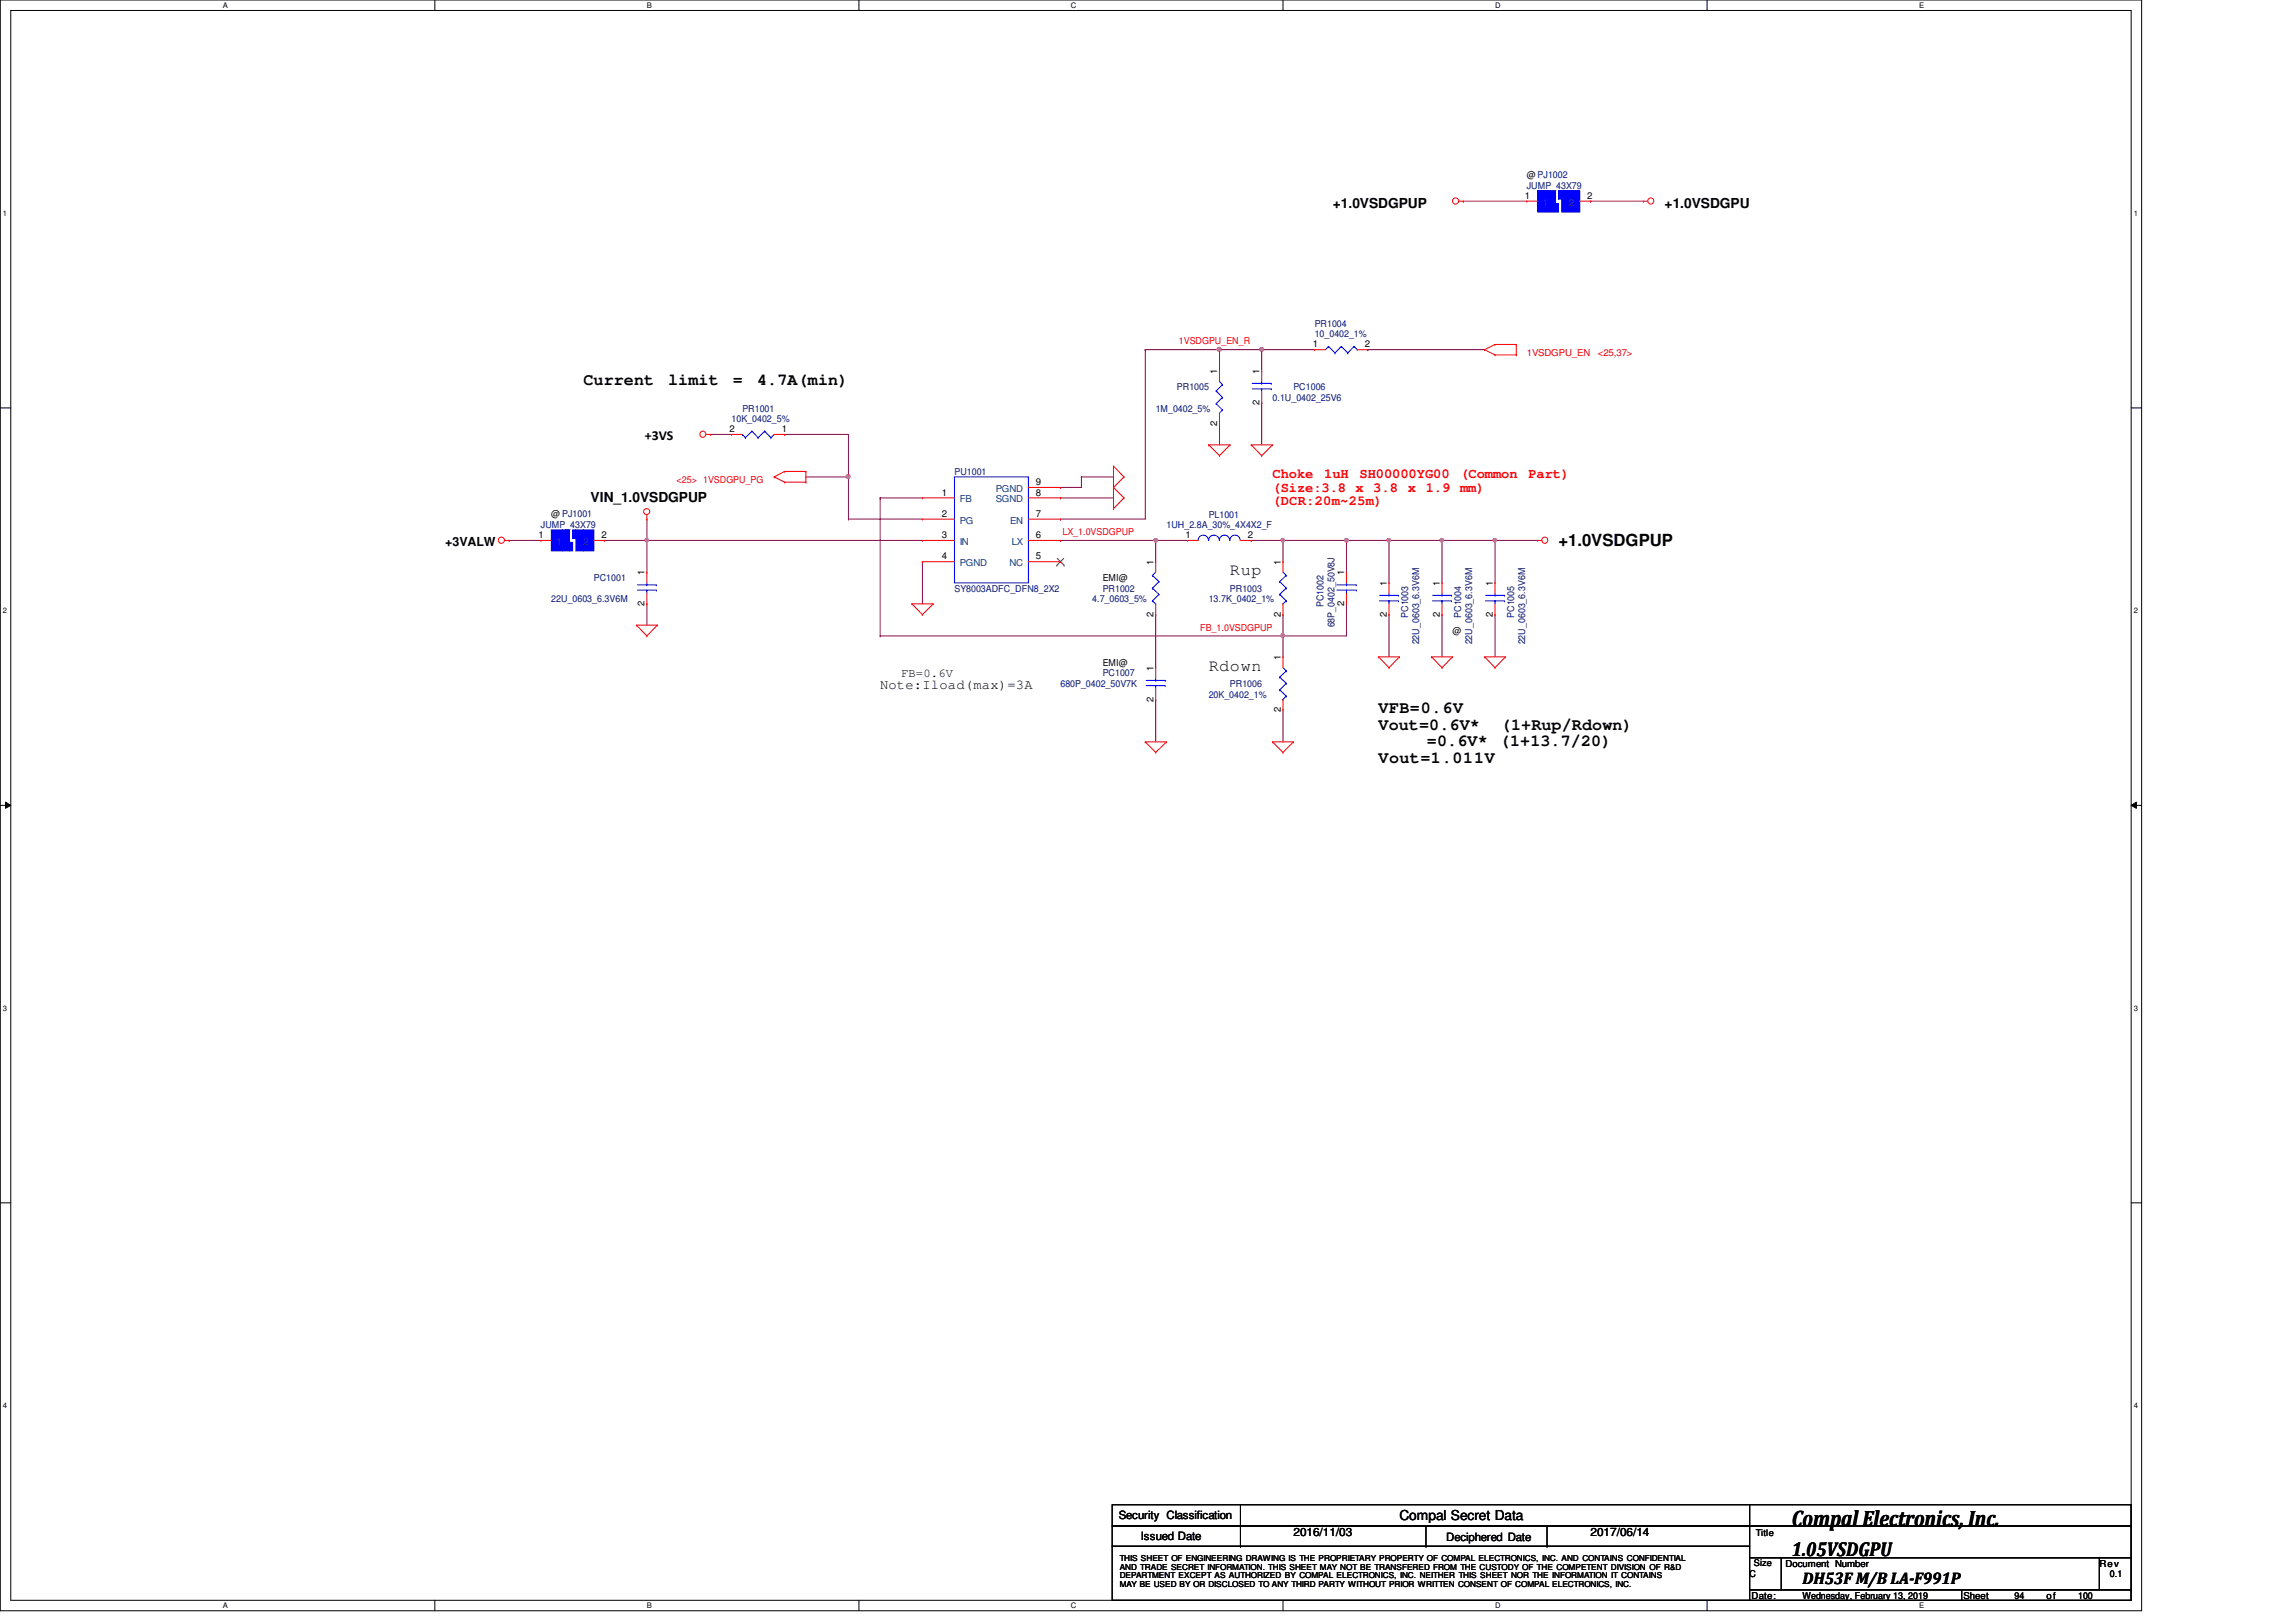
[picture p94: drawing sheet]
<svg xmlns="http://www.w3.org/2000/svg" width="297mm" height="210mm" viewBox="0 0 297 210" stroke-linecap="round" stroke-linejoin="round" font-family="sans-serif">
<defs><g id="words">
<text font-size="2.9" x="231.8" y="197.5">Compal Electronics, Inc.</text>
<text font-size="2.6" x="231.8" y="201.3">1.05VSDGPU</text>
<g font-size="2.2">
<text x="75.5" y="49.8">Current</text>
<text x="86.4" y="49.8">limit</text>
<text x="94.8" y="49.8">=</text>
<text x="98" y="49.8">4.7A(min)</text>
<text x="201.6" y="70.6">+1.0VSDGPUP</text>
<text x="159.1" y="74.5">Rup</text>
<text x="156.4" y="86.8">Rdown</text>
<text x="178.3" y="92.3">VFB=0.6V</text>
<text x="178.3" y="94.4">Vout=0.6V*</text>
<text x="194.2" y="94.4">(1+Rup/Rdown)</text>
<text x="178.3" y="98.8">Vout=1.011V</text>
<text x="184.6" y="96.6">=0.6V*</text>
<text x="194.1" y="96.6">(1+13.7/20)</text>
<text x="233.2" y="205">DH53F M/B LA-F991P</text>
</g>
<g font-size="1.8">
<text x="172.4" y="26.9">+1.0VSDGPUP</text>
<text x="215.3" y="26.9">+1.0VSDGPU</text>
<text x="83.4" y="56.9">+3VS</text>
<text x="76.4" y="65">VIN_1.0VSDGPUP</text>
<text x="113.9" y="89.2">Note:Iload(max)=3A</text>
<text x="181.1" y="196.8">Compal Secret Data</text>
</g>
<g font-size="1.8" fill="#f00">
<text x="164.6" y="61.8">Choke</text>
<text x="164.6" y="63.6">(Size:3.8 x 3.8</text>
<text x="164.6" y="65.4">(DCR:20m~25m)</text>
<text x="171.3" y="61.8">1uH</text>
<text x="175.9" y="61.8">SH00000YG00</text>
<text x="182.1" y="63.6">x</text>
<text x="184.4" y="63.6">1.9</text>
<text x="188.9" y="63.6">mm)</text>
<text x="188.9" y="61.8">(Common</text>
<text x="197.7" y="61.8">Part)</text>
</g>
<g font-size="1.6">
<text x="57.6" y="70.7">+3VALW</text>
<text x="116.6" y="87.6">FB=0.6V</text>
</g>
<g font-size="1.5">
<text x="144.7" y="196.6">Security Classification</text>
<text x="147.6" y="199.3">Issued Date</text>
<text x="167.3" y="198.8">2016/11/03</text>
<text x="187.1" y="199.4">Deciphered Date</text>
<text x="205.8" y="198.8">2017/06/14</text>
</g>
<g font-size="1.2">
<text x="197.5" y="23.1">@ PJ1002</text>
<text x="197.3" y="25.7">1</text>
<text x="205.3" y="25.7">2</text>
<text x="169.8" y="45">1</text>
<text x="176.6" y="45">2</text>
<text x="157.5" y="48.4" transform="rotate(-90 157.5 48.4)">1</text>
<text x="162.9" y="52.4" transform="rotate(-90 162.9 52.4)">2</text>
<text x="162.9" y="48.4" transform="rotate(-90 162.9 48.4)">1</text>
<text x="94.4" y="55.9">2</text>
<text x="101.1" y="55.9">1</text>
<text x="157.5" y="55.1" transform="rotate(-90 157.5 55.1)">2</text>
<text x="121.8" y="64.1">1</text>
<text x="134" y="62.8">9</text>
<text x="134" y="64.1">8</text>
<text x="69.7" y="69.6">1</text>
<text x="71.3" y="67">@ PJ1001</text>
<text x="77.8" y="69.6">2</text>
<text x="121.8" y="66.9">2</text>
<text x="121.8" y="69.6">3</text>
<text x="134" y="66.9">7</text>
<text x="134" y="69.6">6</text>
<text x="153.4" y="69.6">1</text>
<text x="161.5" y="69.6">2</text>
<text x="83.4" y="74.5" transform="rotate(-90 83.4 74.5)">1</text>
<text x="121.8" y="72.4">4</text>
<text x="134" y="72.4">5</text>
<text x="142.7" y="75.2">EMI@</text>
<text x="149.2" y="73.1" transform="rotate(-90 149.2 73.1)">1</text>
<text x="165.7" y="73.1" transform="rotate(-90 165.7 73.1)">1</text>
<text x="173.9" y="74.5" transform="rotate(-90 173.9 74.5)">1</text>
<text x="179.4" y="75.8" transform="rotate(-90 179.4 75.8)">1</text>
<text x="186.3" y="75.8" transform="rotate(-90 186.3 75.8)">1</text>
<text x="193.1" y="75.8" transform="rotate(-90 193.1 75.8)">1</text>
<text x="83.4" y="78.4" transform="rotate(-90 83.4 78.4)">2</text>
<text x="149.2" y="79.8" transform="rotate(-90 149.2 79.8)">2</text>
<text x="165.7" y="79.8" transform="rotate(-90 165.7 79.8)">2</text>
<text x="173.9" y="78.4" transform="rotate(-90 173.9 78.4)">2</text>
<text x="179.4" y="79.8" transform="rotate(-90 179.4 79.8)">2</text>
<text x="186.3" y="79.8" transform="rotate(-90 186.3 79.8)">2</text>
<text x="187.9" y="82">@</text>
<text x="193.1" y="79.8" transform="rotate(-90 193.1 79.8)">2</text>
<text x="142.7" y="86.1">EMI@</text>
<text x="149.2" y="86.8" transform="rotate(-90 149.2 86.8)">1</text>
<text x="165.7" y="85.4" transform="rotate(-90 165.7 85.4)">1</text>
<text x="149.2" y="90.8" transform="rotate(-90 149.2 90.8)">2</text>
<text x="165.7" y="92.2" transform="rotate(-90 165.7 92.2)">2</text>
<text x="226.9" y="202.7">Size</text>
<text x="227.2" y="198.7">Title</text>
<text x="231" y="202.7">Document Number</text>
<text x="271.6" y="202.7">Rev</text>
<text x="226.3" y="204.1">C</text>
<text x="226.6" y="206.9">Date:</text>
<text x="233.2" y="206.9">Wednesday, February 13, 2019</text>
<text x="254" y="206.9">Sheet</text>
<text x="260.6" y="206.9">94</text>
<text x="264.7" y="206.9">of</text>
<text x="268.9" y="206.9">100</text>
<text x="273" y="204.1">0.1</text>
</g>
<g font-size="1.2" fill="#000080">
<text x="197.5" y="24.4">JUMP_43X79</text>
<text x="170.1" y="42.3">PR1004</text>
<text x="170.1" y="43.6">10_0402_1%</text>
<text x="96" y="53.3">PR1001</text>
<text x="149.5" y="53.3">1M_0402_5%</text>
<text x="152.3" y="50.5">PR1005</text>
<text x="164.6" y="51.9">0.1U_0402_25V6</text>
<text x="167.3" y="50.5">PC1006</text>
<text x="94.7" y="54.6">10K_0402_5%</text>
<text x="123.5" y="61.5">PU1001</text>
<text x="70" y="68.3">JUMP_43X79</text>
<text x="150.9" y="68.3">1UH_2.8A_30%_4X4X2_F</text>
<text x="156.4" y="67">PL1001</text>
<text x="71.3" y="77.9">22U_0603_6.3V6M</text>
<text x="76.8" y="75.2">PC1001</text>
<text x="123.5" y="76.6">SY8003ADFC_DFN8_2X2</text>
<text x="141.3" y="77.9">4.7_0603_5%</text>
<text x="142.7" y="76.6">PR1002</text>
<text x="156.4" y="77.9">13.7K_0402_1%</text>
<text x="159.1" y="76.6">PR1003</text>
<text x="171.2" y="78.6" transform="rotate(-90 171.2 78.6)">PC1002</text>
<text x="172.6" y="81.2" transform="rotate(-90 172.6 81.2)">68P_0402_50V8J</text>
<text x="182.2" y="80" transform="rotate(-90 182.2 80)">PC1003</text>
<text x="183.6" y="83.4" transform="rotate(-90 183.6 83.4)">22U_0603_6.3V6M</text>
<text x="189.1" y="80" transform="rotate(-90 189.1 80)">PC1004</text>
<text x="190.4" y="83.4" transform="rotate(-90 190.4 83.4)">22U_0603_6.3V6M</text>
<text x="195.9" y="80" transform="rotate(-90 195.9 80)">PC1005</text>
<text x="197.3" y="83.4" transform="rotate(-90 197.3 83.4)">22U_0603_6.3V6M</text>
<text x="137.2" y="88.9">680P_0402_50V7K</text>
<text x="142.7" y="87.5">PC1007</text>
<text x="159.1" y="88.9">PR1006</text>
<text x="156.4" y="90.3">20K_0402_1%</text>
</g>
<g font-size="1.2" fill="#004080">
<text x="199.6" y="26.6">1</text>
<text x="203" y="26.6">2</text>
<text x="124.2" y="65">FB</text>
<text x="128.8" y="63.7">PGND</text>
<text x="128.8" y="65">SGND</text>
<text x="72" y="70.5">1</text>
<text x="75.5" y="70.5">2</text>
<text x="124.2" y="67.8">PG</text>
<text x="124.2" y="70.5">IN</text>
<text x="130.7" y="67.8">EN</text>
<text x="130.9" y="70.5">LX</text>
<text x="124.2" y="73.3">PGND</text>
<text x="130.6" y="73.3">NC</text>
</g>
<g font-size="1.2" fill="#f00">
<text x="152.5" y="44.6">1VSDGPU_EN_R</text>
<text x="197.5" y="46.1">1VSDGPU_EN</text>
<text x="206.7" y="46.1">&lt;25,37&gt;</text>
<text x="87.5" y="62.6">&lt;25&gt; 1VSDGPU_PG</text>
<text x="137.5" y="69.3">LX_1.0VSDGPUP</text>
<text x="155.3" y="81.6">FB_1.0VSDGPUP</text>
</g>
<g font-size="1.1">
<text x="144.9" y="202">THIS SHEET OF ENGINEERING DRAWING IS THE PROPRIETARY PROPERTY OF COMPAL ELECTRONICS, INC. AND CONTAINS CONFIDENTIAL</text>
<text x="144.9" y="203.1">AND TRADE SECRET INFORMATION. THIS SHEET MAY NOT BE TRANSFERED FROM THE CUSTODY OF THE COMPETENT DIVISION OF R&amp;D</text>
<text x="144.9" y="204.2">DEPARTMENT EXCEPT AS AUTHORIZED BY COMPAL ELECTRONICS, INC. NEITHER THIS SHEET NOR THE INFORMATION IT CONTAINS</text>
<text x="144.9" y="205.3">MAY BE USED BY OR DISCLOSED TO ANY THIRD PARTY WITHOUT PRIOR WRITTEN CONSENT OF COMPAL ELECTRONICS, INC.</text>
</g>
<g font-size="1">
<text x="28.8" y="1">A</text>
<text x="83.7" y="1">B</text>
<text x="138.6" y="1">C</text>
<text x="193.4" y="1">D</text>
<text x="248.3" y="1">E</text>
<text x=".4" y="27.9">1</text>
<text x="276.1" y="27.9">1</text>
<text x=".4" y="79.4">2</text>
<text x="276.1" y="79.4">2</text>
<text x=".4" y="130.8">3</text>
<text x="276.1" y="130.8">3</text>
<text x=".4" y="182.2">4</text>
<text x="276.1" y="182.2">4</text>
<text x="28.8" y="208.1">A</text>
<text x="83.7" y="208.1">B</text>
<text x="138.6" y="208.1">C</text>
<text x="193.4" y="208.1">D</text>
<text x="248.3" y="208.1">E</text>
</g>
</g></defs>
<path d="M0 0h277.1v208.4h-277.1zM1.4 1.4h274.3v205.7h-274.3z" fill="none" stroke="#000" stroke-width=".13"/>
<g fill="#fff">
<path d="M28.8 .1h.7v1.1h-.7z"/>
<path d="M28.8 207.2h.7v1.1h-.7z"/>
</g>
<path d="M56.3 0v1.4M56.3 207.1v1.3" fill="none" stroke="#000" stroke-width=".13"/>
<g fill="#fff">
<path d="M83.7 .1h.6v1.1h-.6z"/>
<path d="M83.7 207.2h.6v1.1h-.6z"/>
</g>
<path d="M111.1 0v1.4M111.1 207.1v1.3" fill="none" stroke="#000" stroke-width=".13"/>
<g fill="#fff">
<path d="M138.6 .1h.7v1.1h-.7z"/>
<path d="M138.6 207.2h.7v1.1h-.7z"/>
</g>
<path d="M166 0v1.4M166 207.1v1.3" fill="none" stroke="#000" stroke-width=".13"/>
<g fill="#fff">
<path d="M193.4 .1h.7v1.1h-.7z"/>
<path d="M193.4 207.2h.7v1.1h-.7z"/>
</g>
<path d="M220.8 0v1.4M220.8 207.1v1.3" fill="none" stroke="#000" stroke-width=".13"/>
<g fill="#fff">
<path d="M248.3 .1h.6v1.1h-.6z"/>
<path d="M248.3 207.2h.6v1.1h-.6z"/>
<path d="M.4 27.1h.5v1.1h-.5z"/>
<path d="M276.1 27.1h.5v1.1h-.5z"/>
<path d="M.4 78.5h.5v1.1h-.5z"/>
<path d="M276.1 78.5h.5v1.1h-.5z"/>
</g>
<path d="M0 52.8h1.4M275.7 52.8h1.4" fill="none" stroke="#000" stroke-width=".13"/>
<g fill="#fff">
<path d="M.4 129.9h.5v1.1h-.5z"/>
<path d="M276.1 129.9h.5v1.1h-.5z"/>
</g>
<path d="M0 104.2h1.4M.7 103.8l.7 .4-.7 .4zM275.7 104.2l.7-.4v.8zM275.7 104.2h1.4" fill="none" stroke="#000" stroke-width=".13"/>
<path d="M.7 103.8l.7 .4-.7 .4zM275.7 104.2l.7-.4v.8z" fill="#000"/>
<g fill="#fff">
<path d="M.4 181.4h.5v1.1h-.5z"/>
<path d="M276.1 181.4h.5v1.1h-.5z"/>
</g>
<path d="M0 155.7h1.4M275.7 155.7h1.4" fill="none" stroke="#000" stroke-width=".13"/>
<path d="M189.3 26h.1M189.3 26h8.2M205.8 26h.1M205.8 26h6.8M104.3 61.7h.1M104.3 61.7h5.5" fill="none" stroke="#800040" stroke-width=".13"/>
<circle cx="109.7" cy="61.7" r=".26" fill="#f0f"/>
<circle cx="109.7" cy="61.7" r=".26" fill="none" stroke="#f0f" stroke-width=".13"/>
<path d="M109.8 61.7h.1M109.8 61.7v5.5M113.9 82.3h.1M113.9 82.3h52.1" fill="none" stroke="#800040" stroke-width=".13"/>
<path d="M165.8 82.1l.1-.1 .3 .1-.1 .3-.2 .1-.1-.1z" fill-rule="evenodd" fill="#f0f"/>
<path d="M165.8 82.1l.1-.1 .3 .1-.1 .3-.2 .1-.1-.1z" fill="none" stroke="#f0f" stroke-width=".13"/>
<path d="M166 79.5h.1M166 79.5v2.8M186.6 69.9h.1M186.6 69.9h6.8M193.4 79.5h.1M193.4 69.9h.1M193.4 69.9v5.5M193.4 79.5v5.5" fill="none" stroke="#800040" stroke-width=".13"/>
<path d="M193.2 69.7h.3l.1 .2-.1 .2h-.1h-.2z" fill-rule="evenodd" fill="#f0f"/>
<path d="M193.2 69.7h.3l.1 .2-.1 .2h-.1h-.2z" fill="none" stroke="#f0f" stroke-width=".13"/>
<path d="M186.4 69.7h.3l.1 .2-.1 .2h-.2h-.1z" fill-rule="evenodd" fill="#f0f"/>
<path d="M186.4 69.7h.3l.1 .2-.1 .2h-.2h-.1z" fill="none" stroke="#f0f" stroke-width=".13"/>
<path d="M91.9 56.2h.1M91.9 56.2h2.8M83.7 69.9h.1M83.7 69.9v4.1M83.7 69.9h35.6" fill="none" stroke="#800040" stroke-width=".13"/>
<path d="M83.5 69.7h.3l.1 .2-.1 .2h-.2h-.1z" fill-rule="evenodd" fill="#f0f"/>
<path d="M83.5 69.7h.3l.1 .2-.1 .2h-.2h-.1z" fill="none" stroke="#f0f" stroke-width=".13"/>
<g fill="none" stroke="#800040" stroke-width=".13">
<path d="M101.5 56.2h.1M101.5 56.2h8.3M109.8 56.2h.1M109.8 56.2v5.5M109.8 67.2h.1M109.8 67.2h9.5M161.9 69.9h.1M161.9 69.9h12.3M166 69.9h.1M174.2 69.9h.1M174.2 69.9v4.1M166 82.3h.1"/>
<path d="M166 82.3h8.2M166 82.3v2.7"/>
</g>
<path d="M165.8 69.7h.3l.1 .2-.1 .2h-.2h-.1z" fill-rule="evenodd" fill="#f0f"/>
<path d="M165.8 69.7h.3l.1 .2-.1 .2h-.2h-.1z" fill="none" stroke="#f0f" stroke-width=".13"/>
<path d="M174.2 78.1h.1M174.2 69.9h.1M174.2 78.1v4.2M174.2 69.9h5.5" fill="none" stroke="#800040" stroke-width=".13"/>
<path d="M179.5 69.7h.3l.1 .2-.1 .2h-.1h-.2z" fill-rule="evenodd" fill="#f0f"/>
<path d="M179.5 69.7h.3l.1 .2-.1 .2h-.1h-.2z" fill="none" stroke="#f0f" stroke-width=".13"/>
<circle cx="174.2" cy="69.9" r=".25" fill="#f0f"/>
<circle cx="174.2" cy="69.9" r=".25" fill="none" stroke="#f0f" stroke-width=".13"/>
<path d="M137.2 69.9h.1M137.2 69.9h12.3" fill="none" stroke="#800040" stroke-width=".13"/>
<circle cx="149.5" cy="69.9" r=".25" fill="#f0f"/>
<circle cx="149.5" cy="69.9" r=".25" fill="none" stroke="#f0f" stroke-width=".13"/>
<g fill="none" stroke="#800040" stroke-width=".13">
<path d="M148.2 45.3h.1M148.2 45.3v21.9h-11M148.2 45.3h9.6M83.7 67.2h.1M83.7 78.1h.1M83.7 67.2v2.7M83.7 78.1v2.8M113.9 64.4h.1M113.9 64.4h5.4M113.9 64.4v17.9M119.3 72.7h.1M119.3 72.7v5.4"/>
<path d="M137.2 67.2h.1M137.2 63.1h.1M137.2 64.4h.1M137.2 64.4h6.9M139.9 61.7h.1M139.9 61.7v1.4h-2.7M139.9 61.7h4.2M149.5 69.9h.1M149.5 79.5h.1M149.5 69.9h4.1M149.5 69.9v2.8M149.5 79.5v6.9"/>
<path d="M166 69.9h.1M166 69.9v2.8M179.7 69.9h.1M179.7 79.5h.1M179.7 69.9h6.9M179.7 69.9v5.5M179.7 79.5v5.5M186.6 79.5h.1M186.6 69.9h.1M186.6 69.9v5.5M186.6 79.5v5.5M193.4 69.9h.1"/>
<path d="M193.4 69.9h5.5M166 91.9h.1M166 91.9v4.1"/>
</g>
<circle cx="157.7" cy="45.2" r=".26" fill="#f0f"/>
<circle cx="157.7" cy="45.2" r=".26" fill="none" stroke="#f0f" stroke-width=".13"/>
<path d="M163.2 45.3h.1M163.2 45.3h6.9M176.9 45.3h.1M176.9 45.3h15.2" fill="none" stroke="#800040" stroke-width=".13"/>
<circle cx="163.2" cy="45.2" r=".26" fill="#f0f"/>
<circle cx="163.2" cy="45.2" r=".26" fill="none" stroke="#f0f" stroke-width=".13"/>
<g fill="none" stroke="#800040" stroke-width=".13">
<path d="M157.8 54.9h.1M157.8 45.3h.1M157.8 45.3v2.7M157.8 54.9v2.7M157.8 45.3h5.4M163.2 52.1h.1M163.2 45.3h.1M163.2 45.3v2.7M163.2 52.1v5.5M65.9 69.9h.1M65.9 69.9h4.1M78.2 69.9h.1"/>
<path d="M78.2 69.9h5.5M149.5 90.5h.1M149.5 90.5v5.5"/>
</g>
<g fill="none" stroke="#f00" stroke-width=".13">
<path d="M188.8 26h.5M189.3 26h.1M212.6 26h.1M212.6 26h.6M91.4 56.2h.5M91.9 56.2h.1M156.4 57.6h.1M156.4 57.6h2.7M156.4 57.6l1.4 1.4M157.8 59h.1M159.1 57.6h.1M159.1 57.6l-1.3 1.4"/>
<path d="M161.9 57.6h.1M161.9 57.6h2.7M161.9 57.6l1.3 1.4M163.2 59h.1M164.6 57.6h.1M164.6 57.6l-1.4 1.4M170.1 45.3h.1M170.1 45.3h1.4M175.6 45.3h1.3M176.9 45.3h.1M192.1 45.3h.1M192.1 45.3l1.3 .6"/>
<path d="M193.4 44.6h.1M193.4 45.9h.1M193.4 44.6h2.8M193.4 44.6l-1.3 .7M193.4 45.9h2.8M196.2 45.9h.1M196.2 44.6h.1M196.2 44.6v1.3M65.3 69.9h.6M65.9 69.9h.1M83.7 67.2h.1M83.7 66.6v.6"/>
<path d="M100.2 61.7h.1M100.2 61.7l1.3 .7M101.5 61h.1M101.5 62.4h.1M101.5 61l-1.3 .7M101.5 61h2.8M101.5 62.4h2.8M104.3 61h.1M104.3 62.4h.1M104.3 61v1.4M118 78.1h.1M118 78.1h2.7"/>
<path d="M118 78.1l1.3 1.4M119.3 64.4h.1M119.3 64.4h4.2M119.3 67.2h.1M119.3 67.2h4.2M119.3 72.7h.1M119.3 72.7h4.2M119.3 69.9h.1M119.3 69.9h4.2M119.3 79.5h.1M120.7 78.1h.1M120.7 78.1l-1.4 1.4"/>
<path d="M133 63.1h4.2M133 64.4h4.2M133 67.2h4.2M133 69.9h4.2M133 72.7h4.2M137.2 63.1h.1M137.2 64.4h.1M137.2 67.2h.1M137.2 69.9h.1M137.2 72.7h.1M144.1 60.3h.1M144.1 63.1h.1"/>
<path d="M144.1 65.8h.1M144.1 60.3v5.5M144.1 60.3l1.3 1.4M144.1 63.1l1.3 1.3M145.4 61.7h.1M145.4 64.4h.1M145.4 61.7l-1.3 1.4M145.4 64.4l-1.3 1.4M153.6 69.9h.1M153.6 69.9h1.4M160.5 69.9h1.4M161.9 69.9h.1"/>
<path d="M166 79.5h.1M166 78.1v1.4M166 72.7h.1M166 72.7v1.3M179.7 79.5h.1M179.7 78.1v1.4M179.7 75.4h.1M179.7 75.4v1.4M198.9 69.9h.1M198.9 69.9h.6M82.3 80.9h.1M82.3 80.9h2.7"/>
<path d="M82.3 80.9l1.4 1.4M83.7 82.3h.1M85 80.9h.1M85 80.9l-1.3 1.4M148.2 96h.1M148.2 96h2.7M148.2 96l1.3 1.4M149.5 90.5h.1M149.5 89.2v1.3M149.5 86.4h.1M149.5 86.4v1.4M149.5 97.4h.1"/>
<path d="M150.9 96h.1M150.9 96l-1.4 1.4M164.6 96h.1M164.6 96h2.7M164.6 96l1.4 1.4M166 91.9h.1M166 90.5v1.4M166 85h.1M166 85v1.4M166 97.4h.1M167.3 96h.1M167.3 96l-1.3 1.4"/>
<path d="M178.3 85h.1M178.3 85h2.8M178.3 85l1.4 1.4M179.7 86.4h.1M181.1 85h.1M181.1 85l-1.4 1.4M185.2 85h.1M185.2 85h2.7M185.2 85l1.4 1.4M186.6 86.4h.1M187.9 85h.1M187.9 85l-1.3 1.4"/>
<path d="M192.1 85h.1M192.1 85h2.7M192.1 85l1.3 1.4M193.4 86.4h.1M194.8 85h.1M194.8 85l-1.4 1.4"/>
<circle cx="188.3" cy="26" r=".4"/>
<circle cx="213.6" cy="26" r=".39"/>
<circle cx="90.9" cy="56.2" r=".39"/>
<circle cx="64.9" cy="69.9" r=".4"/>
<circle cx="83.7" cy="66.2" r=".39"/>
<circle cx="199.8" cy="69.9" r=".39"/>
</g>
<g fill="none" stroke="#000" stroke-width=".13">
<path d="M143.9 194.7h82.4v2.8h-82.4zM143.9 197.5h82.4v2.6h-82.4zM160.5 194.7v5.4M160.5 197.5h.1M184.5 197.5v2.6M200.1 197.5v2.6M226.3 194.7h49.4v2.8h-49.4zM226.3 197.5h49.4v4.1h-49.4zM226.4 194.7h49.3v2.8h-49.3zM226.4 197.5h49.3v4.1h-49.3zM143.9 200.1h82.4v7h-82.4zM160.5 200.1h.1"/>
<path d="M184.5 200.1h.1M200.1 200.1h.1M226.3 201.6h4.2v4.1h-4.2zM226.3 205.7h27.5v1.4h-27.5zM226.4 201.6h4.1v4.1h-4.1zM226.4 205.7h27.4v1.4h-27.4zM230.5 201.6h41.1v4.1h-41.1zM253.8 205.7h21.9v1.4h-21.9zM271.6 201.6h4.1v4.1h-4.1z"/>
</g>
<g fill="none" stroke="#00f" stroke-width=".13">
<path d="M171.9 44.8h.1M171.9 44.8l-.4 .5M171.9 44.8l.8 .9M172.7 45.7h.1M173.5 44.8h.1M173.5 44.8l-.8 .9M173.5 44.8l.9 .9M174.4 45.7h.1M175.2 44.8h.1M175.2 44.8l-.8 .9M175.2 44.8l.4 .5M175.6 45.3h.1"/>
<path d="M123.5 61.7h9.5v13.7h-9.5zM155 69.9a.66 .66 0 0 1 .7-.6 .66 .66 0 0 1 .6 .6M156.4 69.9a.68 .68 0 0 1 .7-.6 .68 .68 0 0 1 .6 .6M157.8 69.9a.66 .66 0 0 1 .6-.6 .66 .66 0 0 1 .7 .6M159.1 69.9a.66 .66 0 0 1 .7-.6 .66 .66 0 0 1 .6 .6M165.6 75.3h.1M165.6 76.9h.1M165.6 75.3l.8 .8M165.6 76.9l.8 .9M166 78.1h.1M166 74l.4 .5M166.4 74.5h.1"/>
<path d="M166.4 76.1h.1M166.4 77.8h.1M166.4 74.5l-.8 .8M166.4 76.1l-.8 .8M166.4 77.8l-.4 .3M178.5 77.8h2.4M178.5 77h2.4M179.7 77h.1M179.7 77.8h.1M179.7 76.8v.2M179.7 77.8v.3M180.9 77.8h.1"/>
<path d="M180.9 77h.1M148.3 88.7h2.4M148.3 88.1h2.4M149.5 88.1h.1M149.5 88.7h.1M149.5 87.8v.3M149.5 88.7v.5M150.7 88.7h.1M150.7 88.1h.1M165.6 87.6h.1M165.6 89.3h.1M165.6 87.6l.8 .8"/>
<path d="M165.6 89.3l.8 .8M166 90.5h.1M166 86.4l.4 .4M166.4 86.8h.1M166.4 88.4h.1M166.4 90.1h.1M166.4 86.8l-.8 .8M166.4 88.4l-.8 .9M166.4 90.1l-.4 .4"/>
</g>
<path d="M136.7 73.2h.1M136.8 72.3l.9 .9M137.6 72.3l-.9 .9M137.7 73.2h.1" fill="none" stroke="#804000" stroke-width=".13"/>
<path d="M198.9 24.7h1.4v2.7h-1.4z" fill-rule="evenodd" fill="#00f"/>
<path d="M198.9 24.7h1.4v2.7h-1.4z" fill="none" stroke="#00f" stroke-width=".13"/>
<path d="M200.3 24.7h.9v2.7h-.9z" fill-rule="evenodd" fill="#00f"/>
<path d="M200.3 24.7h.9v2.7h-.9z" fill="none" stroke="#00f" stroke-width=".13"/>
<path d="M201.2 26.3h.4v1.1h-.4z" fill-rule="evenodd" fill="#00f"/>
<path d="M201.2 26.3h.4v1.1h-.4z" fill="none" stroke="#00f" stroke-width=".13"/>
<path d="M201.6 24.7h.4v1.1h-.4z" fill-rule="evenodd" fill="#00f"/>
<path d="M201.6 24.7h.4v1.1h-.4z" fill="none" stroke="#00f" stroke-width=".13"/>
<path d="M202 24.7h1v2.7h-1z" fill-rule="evenodd" fill="#00f"/>
<path d="M202 24.7h1v2.7h-1z" fill="none" stroke="#00f" stroke-width=".13"/>
<path d="M203 24.7h1.4v2.7h-1.4z" fill-rule="evenodd" fill="#00f"/>
<path d="M203 24.7h1.4v2.7h-1.4z" fill="none" stroke="#00f" stroke-width=".13"/>
<path d="M197.5 26h.1M197.5 26h1.4M204.4 26h1.4M205.8 26h.1" fill="none" stroke="#f00" stroke-width=".13"/>
<path d="M71.3 68.6h1.4v2.7h-1.4z" fill-rule="evenodd" fill="#00f"/>
<path d="M71.3 68.6h1.4v2.7h-1.4z" fill="none" stroke="#00f" stroke-width=".13"/>
<path d="M72.7 68.6h1v2.7h-1z" fill-rule="evenodd" fill="#00f"/>
<path d="M72.7 68.6h1v2.7h-1z" fill="none" stroke="#00f" stroke-width=".13"/>
<path d="M73.7 70.2h.4v1.1h-.4z" fill-rule="evenodd" fill="#00f"/>
<path d="M73.7 70.2h.4v1.1h-.4z" fill="none" stroke="#00f" stroke-width=".13"/>
<path d="M74.1 68.6h.4v1.1h-.4z" fill-rule="evenodd" fill="#00f"/>
<path d="M74.1 68.6h.4v1.1h-.4z" fill="none" stroke="#00f" stroke-width=".13"/>
<path d="M74.5 68.6h1v2.7h-1z" fill-rule="evenodd" fill="#00f"/>
<path d="M74.5 68.6h1v2.7h-1z" fill="none" stroke="#00f" stroke-width=".13"/>
<path d="M75.5 68.6h1.3v2.7h-1.3z" fill-rule="evenodd" fill="#00f"/>
<g fill="none" stroke="#00f" stroke-width=".13">
<path d="M96 56.2h.1M96 56.2l.4 .4M96.4 56.6h.1M97.3 55.8h.1M97.3 55.8l.8 .8M97.3 55.8l-.9 .8M98.1 56.6h.1M98.9 55.8h.1M98.9 55.8l.8 .8M98.9 55.8l-.8 .8M99.7 56.6h.1M100.2 56.2l-.5 .4"/>
<path d="M157.3 50.6h.1M157.3 52.2h.1M157.3 50.6l.8 .8M157.3 52.2l.8 .8M157.8 53.5h.1M157.8 49.4l.3 .4M158.1 49.8h.1M158.1 51.4h.1M158.1 53h.1M158.1 49.8l-.8 .8M158.1 51.4l-.8 .8M158.1 53l-.3 .5"/>
<path d="M162 50.3h2.5M162 49.6h2.5M163.2 49.6h.1M163.2 50.3h.1M163.2 49.4v.2M163.2 50.3v.4M164.5 50.3h.1M164.5 49.6h.1M75.5 68.6h1.3v2.7h-1.3zM82.5 76.4h2.4M82.5 75.7h2.4M83.7 75.7h.1"/>
<path d="M83.7 76.4h.1M83.7 75.4v.3M83.7 76.4v.4M84.9 76.4h.1M84.9 75.7h.1M149.1 74.5h.1M149.1 76.1h.1M149.1 77.8h.1M149.1 74.5l.8 .8M149.1 76.1l.8 .8M149.1 77.8l.4 .3M149.5 78.1h.1"/>
<path d="M149.5 74l-.4 .5M149.9 75.3h.1M149.9 76.9h.1M149.9 75.3l-.8 .8M149.9 76.9l-.8 .9M173 76.4h2.5M173 75.7h2.5M174.2 75.7h.1M174.2 76.4h.1M174.2 75.4v.3M174.2 76.4v.4M175.5 76.4h.1"/>
<path d="M175.5 75.7h.1M185.3 77.8h2.5M185.3 77h2.5M186.6 77h.1M186.6 77.8h.1M186.6 76.8v.2M186.6 77.8v.3M187.8 77.8h.1M187.8 77h.1M192.2 77.8h2.4M192.2 77h2.4M193.4 77h.1"/>
<path d="M193.4 77.8h.1M193.4 76.8v.2M193.4 77.8v.3M194.6 77.8h.1M194.6 77h.1"/>
</g>
<g fill="none" stroke="#f00" stroke-width=".13">
<path d="M94.7 56.2h.1M94.7 56.2h1.3M100.2 56.2h1.3M101.5 56.2h.1M157.8 54.9h.1M157.8 53.5v1.4M157.8 48h.1M157.8 48v1.4M163.2 52.1h.1M163.2 50.7v1.4M163.2 48h.1M163.2 48v1.4"/>
<path d="M70 69.9h.1M70 69.9h1.3M76.8 69.9h1.4M78.2 69.9h.1M83.7 78.1h.1M83.7 76.8v1.3M83.7 74h.1M83.7 74v1.4M149.5 79.5h.1M149.5 78.1v1.4M149.5 72.7h.1M149.5 72.7v1.3"/>
<path d="M174.2 78.1h.1M174.2 76.8v1.3M174.2 74h.1M174.2 74v1.4M186.6 79.5h.1M186.6 78.1v1.4M186.6 75.4h.1M186.6 75.4v1.4M193.4 79.5h.1M193.4 78.1v1.4M193.4 75.4h.1M193.4 75.4v1.4"/>
</g>
<circle cx="109.7" cy="61.7" r=".26" fill="#f0f"/>
<circle cx="109.7" cy="61.7" r=".26" fill="none" stroke="#f0f" stroke-width=".13"/>
<path d="M165.8 82.1l.1-.1 .3 .1-.1 .3-.2 .1-.1-.1z" fill-rule="evenodd" fill="#f0f"/>
<path d="M165.8 82.1l.1-.1 .3 .1-.1 .3-.2 .1-.1-.1z" fill="none" stroke="#f0f" stroke-width=".13"/>
<path d="M193.2 69.7h.3l.1 .2-.1 .2h-.1h-.2z" fill-rule="evenodd" fill="#f0f"/>
<path d="M193.2 69.7h.3l.1 .2-.1 .2h-.1h-.2z" fill="none" stroke="#f0f" stroke-width=".13"/>
<path d="M186.4 69.7h.3l.1 .2-.1 .2h-.2h-.1z" fill-rule="evenodd" fill="#f0f"/>
<path d="M186.4 69.7h.3l.1 .2-.1 .2h-.2h-.1z" fill="none" stroke="#f0f" stroke-width=".13"/>
<path d="M83.5 69.7h.3l.1 .2-.1 .2h-.2h-.1z" fill-rule="evenodd" fill="#f0f"/>
<path d="M83.5 69.7h.3l.1 .2-.1 .2h-.2h-.1z" fill="none" stroke="#f0f" stroke-width=".13"/>
<path d="M165.8 69.7h.3l.1 .2-.1 .2h-.2h-.1z" fill-rule="evenodd" fill="#f0f"/>
<path d="M165.8 69.7h.3l.1 .2-.1 .2h-.2h-.1z" fill="none" stroke="#f0f" stroke-width=".13"/>
<path d="M179.5 69.7h.3l.1 .2-.1 .2h-.1h-.2z" fill-rule="evenodd" fill="#f0f"/>
<path d="M179.5 69.7h.3l.1 .2-.1 .2h-.1h-.2z" fill="none" stroke="#f0f" stroke-width=".13"/>
<circle cx="174.2" cy="69.9" r=".25" fill="#f0f"/>
<circle cx="174.2" cy="69.9" r=".25" fill="none" stroke="#f0f" stroke-width=".13"/>
<circle cx="149.5" cy="69.9" r=".25" fill="#f0f"/>
<circle cx="149.5" cy="69.9" r=".25" fill="none" stroke="#f0f" stroke-width=".13"/>
<circle cx="157.7" cy="45.2" r=".26" fill="#f0f"/>
<circle cx="157.7" cy="45.2" r=".26" fill="none" stroke="#f0f" stroke-width=".13"/>
<circle cx="163.2" cy="45.2" r=".26" fill="#f0f"/>
<circle cx="163.2" cy="45.2" r=".26" fill="none" stroke="#f0f" stroke-width=".13"/>
<use href="#words"/>
</svg>
